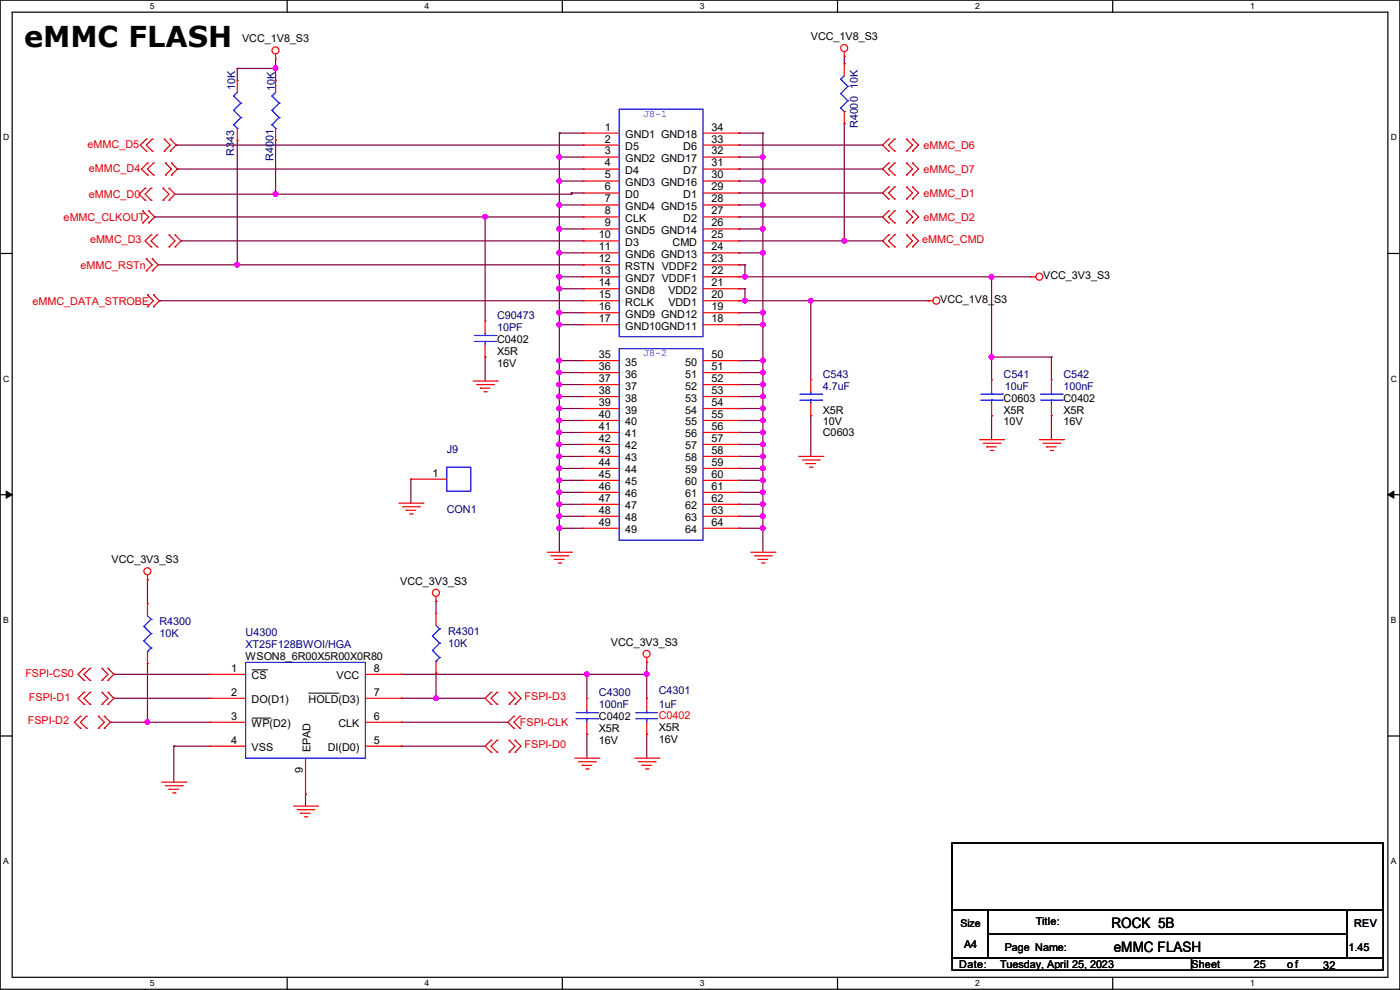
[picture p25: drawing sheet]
<svg xmlns="http://www.w3.org/2000/svg" width="297mm" height="210mm" viewBox="0 0 297 210" stroke-linecap="round" stroke-linejoin="round" font-family="sans-serif">
<defs><g id="words">
<text font-size="6.1" x="5.1" y="9.9">eMMC FLASH</text>
<g font-size="3">
<text x="235.8" y="196.9">ROCK 5B</text>
<text x="236.3" y="201.9">eMMC FLASH</text>
</g>
<g font-size="2.3">
<text x="51.4" y="9">VCC_1V8_S3</text>
<text x="172" y="8.5">VCC_1V8_S3</text>
<text x="128.3" y="27.7">1</text>
<text x="132.6" y="29.3">GND1 GND18</text>
<text x="150.9" y="27.7">34</text>
<text x="128.3" y="30.2">2</text>
<text x="128.3" y="32.8">3</text>
<text x="128.3" y="35.3">4</text>
<text x="132.6" y="31.8">D5</text>
<text x="132.6" y="34.4">GND2 GND17</text>
<text x="145" y="31.8">D6</text>
<text x="150.9" y="30.2">33</text>
<text x="150.9" y="35.3">31</text>
<text x="150.9" y="32.8">32</text>
<text x="128.3" y="37.8">5</text>
<text x="128.3" y="40.4">6</text>
<text x="132.6" y="36.9">D4</text>
<text x="132.6" y="39.5">GND3 GND16</text>
<text x="132.6" y="42">D0</text>
<text x="145" y="36.9">D7</text>
<text x="145" y="42">D1</text>
<text x="150.9" y="40.4">29</text>
<text x="150.9" y="37.8">30</text>
<text x="128.3" y="42.9">7</text>
<text x="128.3" y="45.5">8</text>
<text x="132.6" y="44.5">GND4 GND15</text>
<text x="132.6" y="47.1">CLK</text>
<text x="145" y="47.1">D2</text>
<text x="150.9" y="45.5">27</text>
<text x="150.9" y="42.9">28</text>
<text x="127" y="50.5">10</text>
<text x="127" y="53.1">11</text>
<text x="128.3" y="48">9</text>
<text x="132.6" y="49.6">GND5 GND14</text>
<text x="132.6" y="52.2">D3</text>
<text x="142.7" y="52.2">CMD</text>
<text x="150.9" y="48">26</text>
<text x="150.9" y="53.1">24</text>
<text x="150.9" y="50.5">25</text>
<text x="127" y="55.6">12</text>
<text x="127" y="58.2">13</text>
<text x="132.6" y="54.7">GND6 GND13</text>
<text x="132.6" y="57.2">RSTN VDDF2</text>
<text x="132.6" y="59.8">GND7 VDDF1</text>
<text x="150.9" y="55.6">23</text>
<text x="150.9" y="58.2">22</text>
<text x="221.3" y="59.3">VCC_3V3_S3</text>
<text x="127" y="60.7">14</text>
<text x="127" y="63.2">15</text>
<text x="127" y="65.8">16</text>
<text x="132.6" y="62.3">GND8</text>
<text x="132.6" y="64.9">RCLK</text>
<text x="141.8" y="62.3">VDD2</text>
<text x="141.8" y="64.9">VDD1</text>
<text x="150.9" y="60.7">21</text>
<text x="150.9" y="63.2">20</text>
<text x="150.9" y="65.8">19</text>
<text x="199.4" y="64.3">VCC_1V8_S3</text>
<text x="127" y="68.3">17</text>
<text x="132.6" y="67.4">GND9 GND12</text>
<text x="132.6" y="69.9">GND10GND11</text>
<text x="150.9" y="68.3">18</text>
<text x="105.5" y="72.7">C0402</text>
<text x="105.5" y="75.3">X5R</text>
<text x="105.5" y="77.8">16V</text>
<text x="127" y="75.9">35</text>
<text x="132.6" y="77.6">35</text>
<text x="145.3" y="77.6">50</text>
<text x="150.9" y="75.9">50</text>
<text x="127" y="78.5">36</text>
<text x="127" y="81">37</text>
<text x="127" y="83.6">38</text>
<text x="132.6" y="80.1">36</text>
<text x="132.6" y="82.6">37</text>
<text x="145.3" y="80.1">51</text>
<text x="145.3" y="82.6">52</text>
<text x="150.9" y="78.5">51</text>
<text x="150.9" y="81">52</text>
<text x="150.9" y="83.6">53</text>
<text x="127" y="86.1">39</text>
<text x="127" y="88.6">40</text>
<text x="132.6" y="85.2">38</text>
<text x="132.6" y="87.7">39</text>
<text x="145.3" y="85.2">53</text>
<text x="145.3" y="87.7">54</text>
<text x="150.9" y="86.1">54</text>
<text x="150.9" y="88.6">55</text>
<text x="174.6" y="87.7">X5R</text>
<text x="212.9" y="85.2">C0603</text>
<text x="212.9" y="87.7">X5R</text>
<text x="225.6" y="85.2">C0402</text>
<text x="225.6" y="87.7">X5R</text>
<text x="127" y="91.2">41</text>
<text x="127" y="93.7">42</text>
<text x="132.6" y="90.3">40</text>
<text x="132.6" y="92.8">41</text>
<text x="132.6" y="95.3">42</text>
<text x="145.3" y="90.3">55</text>
<text x="145.3" y="92.8">56</text>
<text x="145.3" y="95.3">57</text>
<text x="150.9" y="91.2">56</text>
<text x="150.9" y="93.7">57</text>
<text x="174.6" y="92.5">C0603</text>
<text x="174.6" y="90.3">10V</text>
<text x="212.9" y="90.3">10V</text>
<text x="225.6" y="90.3">16V</text>
<text x="91.7" y="101.1">1</text>
<text x="127" y="96.3">43</text>
<text x="127" y="98.8">44</text>
<text x="127" y="101.3">45</text>
<text x="132.6" y="97.9">43</text>
<text x="132.6" y="100.4">44</text>
<text x="145.3" y="97.9">58</text>
<text x="145.3" y="100.4">59</text>
<text x="150.9" y="96.3">58</text>
<text x="150.9" y="98.8">59</text>
<text x="150.9" y="101.3">60</text>
<text x="127" y="103.9">46</text>
<text x="127" y="106.4">47</text>
<text x="132.6" y="103">45</text>
<text x="132.6" y="105.5">46</text>
<text x="145.3" y="103">60</text>
<text x="145.3" y="105.5">61</text>
<text x="150.9" y="103.9">61</text>
<text x="150.9" y="106.4">62</text>
<text x="127" y="109">48</text>
<text x="127" y="111.5">49</text>
<text x="132.6" y="108">47</text>
<text x="132.6" y="110.6">48</text>
<text x="132.6" y="113.1">49</text>
<text x="145.3" y="108">62</text>
<text x="145.3" y="110.6">63</text>
<text x="145.3" y="113.1">64</text>
<text x="150.9" y="109">63</text>
<text x="150.9" y="111.5">64</text>
<text x="23.7" y="119.5">VCC_3V3_S3</text>
<text x="84.9" y="124">VCC_3V3_S3</text>
<text x="129.6" y="137">VCC_3V3_S3</text>
<text x="49.1" y="142.5">1</text>
<text x="52.1" y="140">WSON8_6R00X5R00X0R80</text>
<text x="79.3" y="142.5">8</text>
<text x="49.1" y="147.6">2</text>
<text x="53.4" y="144.1">CS</text>
<text x="53.4" y="149.2">DO(D1)</text>
<text x="65.5" y="149.2">HOLD(D3)</text>
<text x="71.4" y="144.1">VCC</text>
<text x="79.3" y="147.6">7</text>
<text x="49.1" y="152.7">3</text>
<text x="53.4" y="154.3">WP(D2)</text>
<text x="71.8" y="154.3">CLK</text>
<text x="79.3" y="152.7">6</text>
<text x="127" y="152.7">C0402</text>
<text x="127" y="155.3">X5R</text>
<text x="139.8" y="155">X5R</text>
<text x="49.1" y="157.7">4</text>
<text x="53.4" y="159.3">VSS</text>
<text x="65.9" y="159.6" transform="rotate(-90 65.9 159.6)">EPAD</text>
<text x="69.5" y="159.3">DI(D0)</text>
<text x="79.3" y="157.7">5</text>
<text x="127" y="157.8">16V</text>
<text x="139.8" y="157.6">16V</text>
<text x="64.3" y="163.9" transform="rotate(-90 64.3 163.9)">9</text>
<text x="219.7" y="196.2">Title:</text>
<text x="287.3" y="196.7">REV</text>
<text x="204.5" y="201">A4</text>
<text x="213.1" y="201.8">Page Name:</text>
<text x="286.1" y="201.8">1.45</text>
<text x="203.5" y="205.3">Date:</text>
<text x="212.1" y="205.3">Tuesday, April 25, 2023</text>
<text x="252.8" y="205.3">Sheet</text>
<text x="266" y="205.3">25</text>
<text x="273.1" y="205.3">of</text>
<text x="280.7" y="205.6">32</text>
</g>
<g font-size="2.3" fill="#000080">
<text x="49.9" y="19.1" transform="rotate(-90 49.9 19.1)">10K</text>
<text x="58.3" y="19.3" transform="rotate(-90 58.3 19.3)">10K</text>
<text x="182" y="18.8" transform="rotate(-90 182 18.8)">10K</text>
<text x="182" y="27.2" transform="rotate(-90 182 27.2)">R4000</text>
<text x="49.7" y="33.1" transform="rotate(-90 49.7 33.1)">R343</text>
<text x="58" y="34.1" transform="rotate(-90 58 34.1)">R4001</text>
<text x="105.5" y="67.7">C90473</text>
<text x="105.5" y="70.2">10PF</text>
<text x="174.6" y="80.1">C543</text>
<text x="174.6" y="82.6">4.7uF</text>
<text x="212.9" y="80.1">C541</text>
<text x="213.2" y="82.6">10uF</text>
<text x="225.6" y="80.1">C542</text>
<text x="225.6" y="82.6">100nF</text>
<text x="94.8" y="96.1">J9</text>
<text x="94.8" y="108.8">CON1</text>
<text x="33.8" y="132.7">R4300</text>
<text x="33.8" y="135.2">10K</text>
<text x="52.1" y="135">U4300</text>
<text x="52.1" y="137.5">XT25F128BWOI/HGA</text>
<text x="95" y="134.7">R4301</text>
<text x="95" y="137.2">10K</text>
<text x="127" y="147.7">C4300</text>
<text x="139.8" y="147.2">C4301</text>
<text x="127" y="150.2">100nF</text>
<text x="139.8" y="150.2">1uF</text>
</g>
<g font-size="2.3" fill="#d50000">
<text x="18.6" y="31.3">eMMC_D5</text>
<text x="195.9" y="31.6">eMMC_D6</text>
<text x="18.8" y="42">eMMC_D0</text>
<text x="18.8" y="36.4">eMMC_D4</text>
<text x="195.9" y="41.7">eMMC_D1</text>
<text x="195.9" y="36.7">eMMC_D7</text>
<text x="13.5" y="46.8">eMMC_CLKOUT</text>
<text x="195.9" y="46.8">eMMC_D2</text>
<text x="19.1" y="51.6">eMMC_D3</text>
<text x="195.6" y="51.6">eMMC_CMD</text>
<text x="17.1" y="57">eMMC_RSTn</text>
<text x="6.9" y="64.6">eMMC_DATA_STROBE</text>
<text x="5.4" y="143.6">FSPI-CS0</text>
<text x="6.1" y="148.7">FSPI-D1</text>
<text x="111.3" y="148.4">FSPI-D3</text>
<text x="5.9" y="153.5">FSPI-D2</text>
<text x="110.3" y="154">FSPI-CLK</text>
<text x="111.3" y="158.6">FSPI-D0</text>
</g>
<text font-size="2.3" fill="#f00" x="139.8" y="152.5">C0402</text>
<text font-size="2.2" x="203.7" y="196.6">Size</text>
<g font-size="2.1" fill="#00f">
<text x="136.4" y="24.8">J8-1</text>
<text x="136.4" y="75.6">J8-2</text>
</g>
<g font-size="1.8">
<text x="31.8" y="1.9">5</text>
<text x="90.1" y="1.9">4</text>
<text x="148.5" y="1.9">3</text>
<text x="206.8" y="1.9">2</text>
<text x="265.2" y="1.9">1</text>
<text x=".7" y="29.8">D</text>
<text x="295.1" y="29.8">D</text>
<text x=".7" y="80.9">C</text>
<text x="295.1" y="80.9">C</text>
<text x=".7" y="132.1">B</text>
<text x="295.1" y="132.1">B</text>
<text x=".7" y="183.3">A</text>
<text x="295.1" y="183.3">A</text>
<text x="31.8" y="209.2">5</text>
<text x="90.1" y="209.2">4</text>
<text x="148.5" y="209.2">3</text>
<text x="206.8" y="209.2">2</text>
<text x="265.2" y="209.2">1</text>
</g>
</g></defs>
<path d="M0 0h297v209.8h-297zM2.6 2.6h291.8v204.7h-291.8z" fill="none" stroke="#000" stroke-width=".25"/>
<g fill="#fff">
<path d="M31.8 .3h.9v2h-.9z"/>
<path d="M31.8 207.6h.9v2h-.9z"/>
</g>
<path d="M60.9 0v2.6M60.9 207.3v2.5" fill="none" stroke="#000" stroke-width=".25"/>
<g fill="#fff">
<path d="M90.1 .3h1v2h-1z"/>
<path d="M90.1 207.6h1v2h-1z"/>
</g>
<path d="M119.3 0v2.6M119.3 207.3v2.5" fill="none" stroke="#000" stroke-width=".25"/>
<g fill="#fff">
<path d="M148.5 .3h.9v2h-.9z"/>
<path d="M148.5 207.6h.9v2h-.9z"/>
</g>
<path d="M177.7 0v2.6M177.7 207.3v2.5" fill="none" stroke="#000" stroke-width=".25"/>
<g fill="#fff">
<path d="M206.8 .3h1v2h-1z"/>
<path d="M206.8 207.6h1v2h-1z"/>
</g>
<path d="M236.1 0v2.6M236.1 207.3v2.5" fill="none" stroke="#000" stroke-width=".25"/>
<g fill="#fff">
<path d="M265.2 .3h1v2h-1z"/>
<path d="M265.2 207.6h1v2h-1z"/>
<path d="M.7 28.2h1.2v1.9h-1.2z"/>
<path d="M295.1 28.2h1.2v1.9h-1.2z"/>
<path d="M.7 79.3h1.2v2h-1.2z"/>
<path d="M295.1 79.3h1.2v2h-1.2z"/>
</g>
<path d="M0 53.8h2.6M294.4 53.8h2.6" fill="none" stroke="#000" stroke-width=".25"/>
<g fill="#fff">
<path d="M.7 130.5h1.2v2h-1.2z"/>
<path d="M295.1 130.5h1.1v2h-1.1z"/>
</g>
<path d="M0 104.9h2.6M294.4 104.9h2.6" fill="none" stroke="#000" stroke-width=".25"/>
<path d="M1.3 104.2l1.3 .7-1.3 .8zM294.4 104.9l1.3-.7v1.5z" fill="#000" stroke="#000" stroke-width=".21"/>
<g fill="#fff">
<path d="M.7 181.7h1.2v2h-1.2z"/>
<path d="M295.1 181.7h1.1v2h-1.1z"/>
</g>
<path d="M0 156.1h2.6M294.4 156.1h2.6M202 178.9h91.4v14.2h-91.4zM202 193.1h7.6v10.1h-7.6zM209.6 193.1h76.2v5.1h-76.2zM209.6 198.2h76.2v5h-76.2zM285.8 193.1h7.6v10.1h-7.6zM202 203.2h50.8v2.6h-50.8zM252.8 203.2h40.6v2.6h-40.6z" fill="none" stroke="#000" stroke-width=".25"/>
<g fill="none" stroke="#800040" stroke-width=".25">
<path d="M50.3 14.5h.1M50.3 14.5h8.2M50.3 14.5v2.6M58.5 14.5h.1M58.5 12.5v4.6M179.1 13.5h.1M179.1 12v1.5M37.4 30.8h.1M37.4 30.8h86.3M37.6 35.9h.1M37.6 35.9h86.1M50.3 29.8v26.4"/>
<path d="M58.5 29.8h.1M58.5 29.8v11.4M118.7 28.2h.1M118.7 33.3h.1M118.7 38.4h.1M118.7 28.2h5M118.7 28.2v88.9M118.7 33.3h5M118.7 38.4h5M156.8 30.8h.1M156.8 35.9h.1M156.8 28.2h.1"/>
<path d="M156.8 33.3h.1M156.8 38.4h.1M156.8 30.8h30.4M156.8 35.9h30.4M156.8 28.2h5M156.8 33.3h5M156.8 38.4h5M161.8 28.2h.1M161.8 33.3h.1M161.8 38.4h.1M161.8 28.2v88.9M179.1 26.2h.1"/>
<path d="M179.1 26.2v24.9M32.8 46h.1M32.8 46h90.9M33.6 56.2h90.1M37.1 41.2h84.1M38.4 51.1h.1M38.4 51.1h85.3M50.3 56.2h.1M58.5 41.2h.1M102.9 46h.1M102.9 46v22.1M118.7 43.5h.1"/>
<path d="M118.7 48.6h.1M118.7 53.6h.1M118.7 58.7h.1M118.7 58.7h5M118.7 43.5h5M118.7 48.6h5M118.7 53.6h5M121.2 40.9h.1M121.2 41.2h.1M121.2 40.9v.3M121.2 40.9h2.5M123.7 56.2h.1"/>
<path d="M156.8 56.2h.1M156.8 46h.1M156.8 40.9h.1M156.8 58.7h.1M156.8 43.5h.1M156.8 48.6h.1M156.8 53.6h.1M156.8 58.7h61.9M156.8 56.2h1.2M156.8 46h30.4M156.8 40.9h30.4M156.8 51.1h30.4"/>
<path d="M156.8 43.5h5M156.8 48.6h5M156.8 53.6h5M158 58.7h.1M158 56.2h.1M158 56.2v2.5M161.8 43.5h.1M161.8 48.6h.1M161.8 53.6h.1M179.1 51.1h.1M187.2 51.1h.1M210.4 58.7h.1"/>
<path d="M210.4 58.7v21.9M33.8 63.8h.1M33.8 63.8h89.9M102.9 75.7h.1M102.9 75.7v5.1M118.7 61.3h.1M118.7 66.3h.1M118.7 68.9h.1M118.7 76.5h.1M118.7 79h.1M118.7 61.3h5M118.7 66.3h5"/>
<path d="M118.7 68.9h5M118.7 76.5h5M118.7 79h5M156.8 61.3h.1M156.8 63.8h.1M156.8 66.3h.1M156.8 68.9h.1M156.8 79h.1M156.8 76.5h.1M156.8 63.8h40.1M156.8 61.3h1.2M156.8 66.3h5"/>
<path d="M156.8 68.9h5M156.8 76.5h5M156.8 79h5M158 63.8h.1M158 61.3h.1M158 61.3v2.5M161.8 66.3h.1M161.8 68.9h.1M161.8 79h.1M161.8 76.5h.1M172 63.8h.1M172 63.8v16.8"/>
<path d="M196.9 63.8h.1M210.4 75.7h.1M210.4 75.7h12.7M223.1 75.7h.1M223.1 75.7v4.9M118.7 81.6h.1M118.7 84.1h.1M118.7 86.7h.1M118.7 89.2h.1M118.7 91.7h.1M118.7 94.3h.1M118.7 96.8h.1"/>
<path d="M118.7 99.4h.1M118.7 81.6h5M118.7 84.1h5M118.7 86.7h5M118.7 89.2h5M118.7 91.7h5M118.7 94.3h5M118.7 96.8h5M118.7 99.4h5M156.8 99.4h.1M156.8 96.8h.1M156.8 94.3h.1"/>
<path d="M156.8 91.7h.1M156.8 89.2h.1M156.8 86.7h.1M156.8 84.1h.1M156.8 81.6h.1M156.8 81.6h5M156.8 84.1h5M156.8 86.7h5M156.8 89.2h5M156.8 91.7h5M156.8 94.3h5M156.8 96.8h5"/>
<path d="M156.8 99.4h5M161.8 99.4h.1M161.8 96.8h.1M161.8 94.3h.1M161.8 91.7h.1M161.8 89.2h.1M161.8 86.7h.1M161.8 84.1h.1M161.8 81.6h.1M172 88.2h.1M172 88.2v8.6M210.4 88.2h.1"/>
<path d="M210.4 88.2v5.1M223.1 88.2h.1M223.1 88.2v5.1M87.2 101.6h.1M87.2 101.6v5.1M118.7 101.9h.1M118.7 104.4h.1M118.7 107h.1M118.7 109.5h.1M118.7 112.1h.1M118.7 101.9h5M118.7 104.4h5"/>
<path d="M118.7 107h5M118.7 109.5h5M118.7 112.1h5M156.8 112.1h.1M156.8 109.5h.1M156.8 107h.1M156.8 104.4h.1M156.8 101.9h.1M156.8 101.9h5M156.8 104.4h5M156.8 107h5M156.8 109.5h5"/>
<path d="M156.8 112.1h5M161.8 112.1h.1M161.8 109.5h.1M161.8 107h.1M161.8 104.4h.1M161.8 101.9h.1M31.3 123h.1M31.3 123v5.1M92.5 127.6h.1M92.5 127.6v2.5M23.4 153.2h.1M23.4 153.2h21.1"/>
<path d="M24.2 143h.1M24.2 148.1h.1M24.2 148.1h20.3M24.2 143h20.3M31.3 140.8h.1M31.3 153.2h.1M31.3 140.8v12.4M36.9 158.3h.1M36.9 158.3h7.6M36.9 158.3v7.6M85.1 153.2h.1M85.1 158.3h.1"/>
<path d="M85.1 143h.1M85.1 148.1h.1M85.1 148.1h17.8M85.1 153.2h22.6M85.1 143h52.1M85.1 158.3h17.8M92.5 142.8h.1M92.5 148.1h.1M92.5 142.8v5.3M124.5 155.7h.1M124.5 143h.1M124.5 143v5.1"/>
<path d="M124.5 155.7v5.1M137.2 155.7h.1M137.2 143h.1M137.2 140.5h.1M137.2 140.5v7.6M137.2 155.7v5.1M64.8 168.4h.1M64.8 168.4v2.6"/>
</g>
<g fill="#f0f" stroke="#f0f" stroke-width=".25">
<circle cx="172" cy="63.8" r=".49"/>
<circle cx="92.5" cy="148.1" r=".49"/>
<circle cx="31.3" cy="153.2" r=".49"/>
<circle cx="210.3" cy="58.7" r=".49"/>
<circle cx="158" cy="58.7" r=".49"/>
<circle cx="158" cy="63.8" r=".49"/>
<circle cx="137.2" cy="143" r=".49"/>
<circle cx="124.5" cy="143" r=".49"/>
<circle cx="58.4" cy="41.2" r=".49"/>
<circle cx="58.4" cy="14.5" r=".49"/>
<circle cx="50.3" cy="56.2" r=".49"/>
<circle cx="179.1" cy="51.1" r=".49"/>
<circle cx="102.9" cy="46" r=".49"/>
<circle cx="210.3" cy="75.7" r=".49"/>
<circle cx="118.6" cy="38.4" r=".49"/>
<circle cx="118.6" cy="33.3" r=".49"/>
<circle cx="118.6" cy="48.5" r=".49"/>
<circle cx="118.6" cy="43.5" r=".49"/>
<circle cx="118.6" cy="53.6" r=".49"/>
<circle cx="118.6" cy="58.7" r=".49"/>
<circle cx="118.6" cy="61.2" r=".49"/>
<circle cx="118.6" cy="66.3" r=".49"/>
<circle cx="118.6" cy="76.5" r=".49"/>
<circle cx="118.6" cy="68.9" r=".49"/>
<circle cx="161.8" cy="33.3" r=".49"/>
<circle cx="161.8" cy="38.4" r=".49"/>
<circle cx="161.8" cy="48.5" r=".49"/>
<circle cx="161.8" cy="43.5" r=".49"/>
<circle cx="161.8" cy="53.6" r=".49"/>
<circle cx="161.8" cy="66.3" r=".49"/>
<circle cx="161.8" cy="76.5" r=".49"/>
<circle cx="161.8" cy="68.9" r=".49"/>
<circle cx="118.6" cy="79" r=".49"/>
<circle cx="118.6" cy="81.6" r=".49"/>
<circle cx="118.6" cy="84.1" r=".49"/>
<circle cx="118.6" cy="86.6" r=".49"/>
<circle cx="118.6" cy="89.2" r=".49"/>
<circle cx="118.6" cy="94.3" r=".49"/>
<circle cx="118.6" cy="91.7" r=".49"/>
<circle cx="118.6" cy="96.8" r=".49"/>
<circle cx="118.6" cy="99.3" r=".49"/>
<circle cx="118.6" cy="104.4" r=".49"/>
<circle cx="118.6" cy="101.9" r=".49"/>
<circle cx="118.6" cy="107" r=".49"/>
<circle cx="118.6" cy="109.5" r=".49"/>
<circle cx="118.6" cy="112" r=".49"/>
<circle cx="161.8" cy="112" r=".49"/>
<circle cx="161.8" cy="109.5" r=".49"/>
<circle cx="161.8" cy="107" r=".49"/>
<circle cx="161.8" cy="104.4" r=".49"/>
<circle cx="161.8" cy="101.9" r=".49"/>
<circle cx="161.8" cy="99.3" r=".49"/>
<circle cx="161.8" cy="96.8" r=".49"/>
<circle cx="161.8" cy="94.3" r=".49"/>
<circle cx="161.8" cy="91.7" r=".49"/>
<circle cx="161.8" cy="89.2" r=".49"/>
<circle cx="161.8" cy="86.6" r=".49"/>
<circle cx="161.8" cy="84.1" r=".49"/>
<circle cx="161.8" cy="81.6" r=".49"/>
<circle cx="161.8" cy="79" r=".49"/>
</g>
<g fill="none" stroke="#f00" stroke-width=".25">
<path d="M50.3 17.1h.1M50.3 17.1v2.5M58.5 12.5h.1M58.5 17.1h.1M58.5 11.5v1M58.5 17.1v2.5M179.1 12h.1M179.1 13.5h.1M179.1 11v1M179.1 13.5v2.5M50.3 29.8h.1M50.3 27.2v2.6"/>
<path d="M58.5 29.8h.1M58.5 27.2v2.6M123.7 28.2h.1M123.7 30.8h.1M123.7 33.3h.1M123.7 35.9h.1M123.7 38.4h.1M123.7 28.2h7.7M123.7 30.8h7.7M123.7 33.3h7.7M123.7 35.9h7.7M123.7 38.4h7.7"/>
<path d="M149.1 28.2h7.7M149.1 30.8h7.7M149.1 33.3h7.7M149.1 35.9h7.7M149.1 38.4h7.7M156.8 28.2h.1M156.8 30.8h.1M156.8 33.3h.1M156.8 35.9h.1M156.8 38.4h.1M179.1 26.2h.1M179.1 23.7v2.5"/>
<path d="M123.7 40.9h.1M123.7 43.5h.1M123.7 46h.1M123.7 48.6h.1M123.7 51.1h.1M123.7 53.6h.1M123.7 56.2h.1M123.7 58.7h.1M123.7 58.7h7.7M123.7 40.9h7.7M123.7 43.5h7.7M123.7 46h7.7"/>
<path d="M123.7 48.6h7.7M123.7 51.1h7.7M123.7 53.6h7.7M123.7 56.2h7.7M149.1 58.7h7.7M149.1 40.9h7.7M149.1 43.5h7.7M149.1 46h7.7M149.1 48.6h7.7M149.1 51.1h7.7M149.1 53.6h7.7M149.1 56.2h7.7"/>
<path d="M156.8 40.9h.1M156.8 43.5h.1M156.8 46h.1M156.8 48.6h.1M156.8 51.1h.1M156.8 53.6h.1M156.8 56.2h.1M156.8 58.7h.1M218.7 58.7h.1M218.7 58.7h1.1M102.9 68.1h.1M102.9 75.7h.1"/>
<path d="M102.9 68.1v2.6M102.9 73.2v2.5M123.7 61.3h.1M123.7 63.8h.1M123.7 66.3h.1M123.7 68.9h.1M123.7 76.5h.1M123.7 79h.1M123.7 63.8h7.7M123.7 61.3h7.7M123.7 66.3h7.7M123.7 68.9h7.7"/>
<path d="M123.7 76.5h7.7M123.7 79h7.7M149.1 63.8h7.7M149.1 61.3h7.7M149.1 66.3h7.7M149.1 68.9h7.7M149.1 76.5h7.7M149.1 79h7.7M156.8 61.3h.1M156.8 63.8h.1M156.8 66.3h.1M156.8 68.9h.1"/>
<path d="M156.8 76.5h.1M156.8 79h.1M196.9 63.8h.1M196.9 63.8h1M100.4 80.8h5.1M101.1 81.6h3.6M101.9 82.3h.1M101.9 82.3h2M102.7 83.1h.5M103.2 83.1h.1M104.7 81.6h.1M105.5 80.8h.1"/>
<path d="M123.7 81.6h.1M123.7 84.1h.1M123.7 86.7h.1M123.7 89.2h.1M123.7 91.7h.1M123.7 94.3h.1M123.7 96.8h.1M123.7 99.4h.1M123.7 96.8h7.7M123.7 81.6h7.7M123.7 84.1h7.7M123.7 86.7h7.7"/>
<path d="M123.7 89.2h7.7M123.7 91.7h7.7M123.7 94.3h7.7M123.7 99.4h7.7M149.1 96.8h7.7M149.1 81.6h7.7M149.1 84.1h7.7M149.1 86.7h7.7M149.1 89.2h7.7M149.1 91.7h7.7M149.1 94.3h7.7M149.1 99.4h7.7"/>
<path d="M156.8 81.6h.1M156.8 84.1h.1M156.8 86.7h.1M156.8 89.2h.1M156.8 91.7h.1M156.8 94.3h.1M156.8 96.8h.1M156.8 99.4h.1M169.5 96.8h5M170.2 97.6h3.6M171 98.3h.1M171 98.3h2"/>
<path d="M171.7 99.1h.6M172 80.6h.1M172 88.2h.1M172 80.6v2.5M172 85.6v2.6M172.3 99.1h.1M173.8 97.6h.1M174.5 96.8h.1M207.8 93.3h5.1M208.6 94h3.5M209.3 94.8h.1M209.3 94.8h2.1"/>
<path d="M210.1 95.5h.5M210.4 80.6h.1M210.4 88.2h.1M210.4 80.6v2.5M210.4 85.6v2.6M210.6 95.5h.1M212.1 94h.1M212.9 93.3h.1M220.5 93.3h5.1M221.3 94h3.5M222 94.8h.1M222 94.8h2.1"/>
<path d="M222.8 95.5h.5M223.1 80.6h.1M223.1 88.2h.1M223.1 80.6v2.5M223.1 85.6v2.6M223.3 95.5h.1M224.8 94h.1M225.6 93.3h.1M84.6 106.7h5.1M85.4 107.5h3.5M86.1 108.2h.1M86.1 108.2h2.1"/>
<path d="M86.9 109h.5M87.2 101.6h.1M87.2 101.6h7.6M87.4 109h.1M88.9 107.5h.1M89.7 106.7h.1M116.1 117.1h5.1M116.9 117.9h3.5M117.6 118.7h.1M117.6 118.7h2.1M118.4 119.4h.5M118.9 119.4h.1"/>
<path d="M120.4 117.9h.1M121.2 117.1h.1M123.7 101.9h.1M123.7 104.4h.1M123.7 107h.1M123.7 109.5h.1M123.7 112.1h.1M123.7 101.9h7.7M123.7 104.4h7.7M123.7 107h7.7M123.7 109.5h7.7M123.7 112.1h7.7"/>
<path d="M149.1 101.9h7.7M149.1 104.4h7.7M149.1 107h7.7M149.1 109.5h7.7M149.1 112.1h7.7M156.8 101.9h.1M156.8 104.4h.1M156.8 107h.1M156.8 109.5h.1M156.8 112.1h.1M159.3 117.1h5.1M160.1 117.9h3.5"/>
<path d="M160.8 118.7h.1M160.8 118.7h2.1M161.6 119.4h.5M162.1 119.4h.1M163.6 117.9h.1M164.4 117.1h.1M31.3 123h.1M31.3 128.1h.1M31.3 122v1M31.3 128.1v2.5M31.3 138.2v2.6M92.5 127.6h.1"/>
<path d="M92.5 130.1h.1M92.5 126.5v1.1M92.5 130.1v2.5M137.2 139.5v1M31.3 140.8h.1M44.5 143h.1M44.5 153.2h.1M44.5 158.3h.1M44.5 148.1h.1M44.5 143h7.6M44.5 153.2h7.6M44.5 158.3h7.6"/>
<path d="M44.5 148.1h7.6M77.5 143h7.6M77.5 153.2h7.6M77.5 158.3h7.6M77.5 148.1h7.6M85.1 143h.1M85.1 158.3h.1M85.1 153.2h.1M85.1 148.1h.1M92.5 142.8h.1M92.5 140.3v2.5M124.5 148.1h.1"/>
<path d="M124.5 155.7h.1M124.5 148.1v2.6M124.5 153.2v2.5M137.2 140.5h.1M137.2 148.1h.1M137.2 155.7h.1M137.2 148.1v2.6M137.2 153.2v2.5M34.3 165.9h5.1M35.1 166.7h3.6M35.9 167.4h.1M35.9 167.4h2"/>
<path d="M36.6 168.2h.5M37.1 168.2h.1M38.7 166.7h.1M39.4 165.9h.1M62.3 171h5.1M63 171.7h3.6M63.8 172.5h.1M63.8 172.5h2M64.6 173.3h.5M64.8 168.4h.1M64.8 160.8v7.6M65.1 173.3h.1"/>
<path d="M66.6 171.7h.1M67.4 171h.1M122 160.8h5M122.7 161.6h3.6M123.5 162.3h.1M123.5 162.3h2M124.2 163.1h.6M124.8 163.1h.1M126.3 161.6h.1M127 160.8h.1M134.7 160.8h5M135.4 161.6h3.6"/>
<path d="M136.2 162.3h.1M136.2 162.3h2M136.9 163.1h.6M137.5 163.1h.1M139 161.6h.1M139.7 160.8h.1"/>
<circle cx="58.4" cy="10.7" r=".74"/>
<circle cx="179.1" cy="10.2" r=".74"/>
<circle cx="220.5" cy="58.7" r=".74"/>
<circle cx="198.6" cy="63.8" r=".74"/>
<circle cx="31.3" cy="121.2" r=".74"/>
<circle cx="92.5" cy="125.8" r=".74"/>
<circle cx="137.2" cy="138.7" r=".74"/>
</g>
<g fill="none" stroke="#d50000" stroke-width=".25">
<path d="M30.8 39.9h.1M30.8 39.9l-1.3 1.3 1.3 1.3M31 29.5h.1M31 32h.1M31 29.5l-1.2 1.3 1.2 1.2M31.3 34.6h.1M31.3 37.1h.1M31.3 34.6l-1.3 1.3 1.3 1.2M32 39.9h.1M32 39.9l-1.2 1.3 1.2 1.3M32.3 29.5h.1M32.3 32h.1"/>
<path d="M32.3 29.5l-1.3 1.3 1.3 1.2M32.6 34.6h.1M32.6 37.1h.1M32.6 34.6l-1.3 1.3 1.3 1.2M34.6 39.9h.1M34.6 39.9l1.3 1.3-1.3 1.3M34.8 29.5h.1M34.8 32h.1M34.8 29.5l1.3 1.3-1.3 1.2M35.1 34.6h.1M35.1 37.1h.1M35.1 34.6l1.3 1.3-1.3 1.2"/>
<path d="M35.9 39.9h.1M35.9 39.9l1.2 1.3-1.2 1.3M36.1 32h.1M36.1 29.5h.1M36.1 29.5l1.3 1.3-1.3 1.2M36.4 37.1h.1M36.4 34.6h.1M36.4 34.6l1.2 1.3-1.2 1.2M188.5 39.7h.1M188.5 32h.1M188.5 29.5h.1M188.5 37.1h.1"/>
<path d="M188.5 34.6h.1M188.5 39.7l-1.3 1.2 1.3 1.3M188.5 29.5l-1.3 1.3 1.3 1.2M188.5 34.6l-1.3 1.3 1.3 1.2M189.8 39.7h.1M189.8 29.5h.1M189.8 32h.1M189.8 34.6h.1M189.8 37.1h.1M189.8 39.7l-1.3 1.2 1.3 1.3M189.8 34.6l-1.3 1.3 1.3 1.2M189.8 29.5l-1.3 1.3 1.3 1.2"/>
<path d="M192.3 39.7h.1M192.3 29.5h.1M192.3 32h.1M192.3 34.6h.1M192.3 37.1h.1M192.3 34.6l1.3 1.3-1.3 1.2M192.3 39.7l1.3 1.2-1.3 1.3M192.3 29.5l1.3 1.3-1.3 1.2M193.6 39.7h.1M193.6 29.5h.1M193.6 32h.1M193.6 34.6h.1"/>
<path d="M193.6 37.1h.1M193.6 39.7l1.3 1.2-1.3 1.3M193.6 29.5l1.3 1.3-1.3 1.2M193.6 34.6l1.3 1.3-1.3 1.2M30.3 44.7h.1M30.3 47.3h.1M30.3 44.7l1.2 1.3-1.2 1.3M30.8 42.5h.1M31 54.9h.1M31 57.4h.1M31 54.9l1.3 1.3-1.3 1.2M31.5 47.3h.1"/>
<path d="M31.5 44.7h.1M31.5 44.7l1.3 1.3-1.3 1.3M32 42.5h.1M32 49.8h.1M32 52.4h.1M32 49.8l-1.2 1.3 1.2 1.3M32.3 57.4h.1M32.3 54.9h.1M32.3 54.9l1.3 1.3-1.3 1.2M33.3 49.8h.1M33.3 52.4h.1M33.3 49.8l-1.3 1.3 1.3 1.3"/>
<path d="M34.6 42.5h.1M35.9 42.5h.1M35.9 49.8h.1M35.9 52.4h.1M35.9 49.8l1.2 1.3-1.2 1.3M37.1 52.4h.1M37.1 49.8h.1M37.1 49.8l1.3 1.3-1.3 1.3M188.5 42.2h.1M188.5 47.3h.1M188.5 44.7h.1M188.5 52.4h.1"/>
<path d="M188.5 49.8h.1M188.5 44.7l-1.3 1.3 1.3 1.3M188.5 49.8l-1.3 1.3 1.3 1.3M189.8 42.2h.1M189.8 44.7h.1M189.8 47.3h.1M189.8 49.8h.1M189.8 52.4h.1M189.8 44.7l-1.3 1.3 1.3 1.3M189.8 49.8l-1.3 1.3 1.3 1.3M192.3 42.2h.1M192.3 44.7h.1"/>
<path d="M192.3 47.3h.1M192.3 49.8h.1M192.3 52.4h.1M192.3 44.7l1.3 1.3-1.3 1.3M192.3 49.8l1.3 1.3-1.3 1.3M193.6 42.2h.1M193.6 44.7h.1M193.6 47.3h.1M193.6 49.8h.1M193.6 52.4h.1M193.6 44.7l1.3 1.3-1.3 1.3M193.6 49.8l1.3 1.3-1.3 1.3"/>
<path d="M31.3 62.5h.1M31.3 65.1h.1M31.3 62.5l1.3 1.3-1.3 1.3M32.6 65.1h.1M32.6 62.5h.1M32.6 62.5l1.2 1.3-1.2 1.3M17.1 151.9h.1M17.1 154.5h.1M17.1 151.9l-1.3 1.3 1.3 1.3M17.8 141.8h.1M17.8 144.3h.1M17.8 146.9h.1"/>
<path d="M17.8 149.4h.1M17.8 141.8l-1.2 1.2 1.2 1.3M17.8 146.9l-1.2 1.2 1.2 1.3M18.3 151.9h.1M18.3 154.5h.1M18.3 151.9l-1.2 1.3 1.2 1.3M19.1 141.8h.1M19.1 144.3h.1M19.1 146.9h.1M19.1 149.4h.1M19.1 146.9l-1.3 1.2 1.3 1.3M19.1 141.8l-1.3 1.2 1.3 1.3"/>
<path d="M20.9 151.9h.1M20.9 154.5h.1M20.9 151.9l1.2 1.3-1.2 1.3M21.6 141.8h.1M21.6 144.3h.1M21.6 146.9h.1M21.6 149.4h.1M21.6 141.8l1.3 1.2-1.3 1.3M21.6 146.9l1.3 1.2-1.3 1.3M22.1 154.5h.1M22.1 151.9h.1M22.1 151.9l1.3 1.3-1.3 1.3"/>
<path d="M22.9 144.3h.1M22.9 141.8h.1M22.9 149.4h.1M22.9 146.9h.1M22.9 141.8l1.3 1.2-1.3 1.3M22.9 146.9l1.3 1.2-1.3 1.3M104.2 159.6h.1M104.2 157h.1M104.2 149.4h.1M104.2 146.9h.1M104.2 157l-1.3 1.3 1.3 1.3M104.2 146.9l-1.3 1.2 1.3 1.3"/>
<path d="M105.5 157h.1M105.5 159.6h.1M105.5 146.9h.1M105.5 149.4h.1M105.5 157l-1.3 1.3 1.3 1.3M105.5 146.9l-1.3 1.2 1.3 1.3M108 157h.1M108 159.6h.1M108 146.9h.1M108 149.4h.1M108 157l1.3 1.3-1.3 1.3M108 146.9l1.3 1.2-1.3 1.3"/>
<path d="M109 151.9h.1M109 154.5h.1M109 151.9l-1.3 1.3 1.3 1.3M109.3 157h.1M109.3 159.6h.1M109.3 146.9h.1M109.3 149.4h.1M109.3 157l1.2 1.3-1.2 1.3M109.3 146.9l1.2 1.2-1.2 1.3M110.3 154.5h.1M110.3 151.9h.1M110.3 151.9l-1.3 1.3 1.3 1.3"/>
</g>
<g fill="none" stroke="#00f" stroke-width=".25">
<path d="M50.3 19.6l-.7 .8M58.5 19.6l-.8 .8M178.4 16.8h.1M178.4 19.9h.1M178.4 16.8l1.5 1.5M178.4 19.9l1.5 1.5M179.1 16l-.7 .8M179.9 18.3h.1M179.9 18.3l-1.5 1.6M49.6 20.4h.1M49.6 23.4h.1M49.6 26.5h.1"/>
<path d="M49.6 20.4l1.5 1.5M49.6 23.4l1.5 1.5M49.6 26.5l.7 .7M50.3 27.2h.1M51.1 21.9h.1M51.1 24.9h.1M51.1 21.9l-1.5 1.5M51.1 24.9l-1.5 1.6M57.7 20.4h.1M57.7 23.4h.1M57.7 26.5h.1M57.7 20.4l1.5 1.5"/>
<path d="M57.7 23.4l1.5 1.5M57.7 26.5l.8 .7M58.5 27.2h.1M59.2 21.9h.1M59.2 24.9h.1M59.2 21.9l-1.5 1.5M59.2 24.9l-1.5 1.6M131.4 23.2h17.7v48.2h-17.7zM178.4 22.9h.1M178.4 22.9l.7 .8M179.1 23.7h.1M179.9 21.4h.1"/>
<path d="M179.9 21.4l-1.5 1.5M100.6 72.4h4.6M100.6 71.2h4.6M102.9 71.2h.1M102.9 72.4h.1M102.9 70.7v.5M102.9 72.4v.8M105.2 72.4h.1M105.2 71.2h.1M131.4 74h17.7v40.6h-17.7zM94.8 99.1h5.1v5.1h-5.1zM169.7 84.9h4.6"/>
<path d="M169.7 83.6h4.6M172 83.6h.1M172 84.9h.1M172 83.1v.5M172 84.9v.7M174.3 84.9h.1M174.3 83.6h.1M208.1 84.9h4.5M208.1 83.6h4.5M210.4 83.6h.1M210.4 84.9h.1M210.4 83.1v.5"/>
<path d="M210.4 84.9v.7M212.6 84.9h.1M212.6 83.6h.1M220.8 84.9h4.5M220.8 83.6h4.5M223.1 83.6h.1M223.1 84.9h.1M223.1 83.1v.5M223.1 84.9v.7M225.3 84.9h.1M225.3 83.6h.1M30.5 132.9h.1"/>
<path d="M30.5 135.9h.1M30.5 132.9l1.5 1.5M30.5 135.9l1.5 1.6M31.3 138.2h.1M31.3 130.6l.7 .8M32 131.4h.1M32 134.4h.1M32 137.5h.1M32 131.4l-1.5 1.5M32 134.4l-1.5 1.5M32 137.5l-.7 .7M91.7 134.9h.1"/>
<path d="M91.7 138h.1M91.7 134.9l1.6 1.5M91.7 138l1.6 1.5M92.5 132.6l.8 .8M93.3 133.4h.1M93.3 136.4h.1M93.3 139.5h.1M93.3 133.4l-1.6 1.5M93.3 136.4l-1.6 1.6M93.3 139.5l-.8 .8M52.1 140.5h25.4v20.3h-25.4zM92.5 140.3h.1"/>
<path d="M122.2 152.4h4.6M122.2 151.2h4.6M124.5 151.2h.1M124.5 152.4h.1M124.5 150.7v.5M124.5 152.4v.8M126.8 152.4h.1M126.8 151.2h.1M134.9 152.4h.1M134.9 151.2h.1M134.9 152.4h4.6M134.9 151.2h4.6"/>
<path d="M137.2 151.2h.1M137.2 152.4h.1M137.2 150.7v.5M137.2 152.4v.8"/>
</g>
<path d="M53.4 142.1h3.2M53.4 152.3h3.9M56.6 142.1h.1M57.3 152.3h.1M65.4 147h6.4M71.8 147h.1" fill="none" stroke="#000" stroke-width=".21"/>
<use href="#words"/>
</svg>
